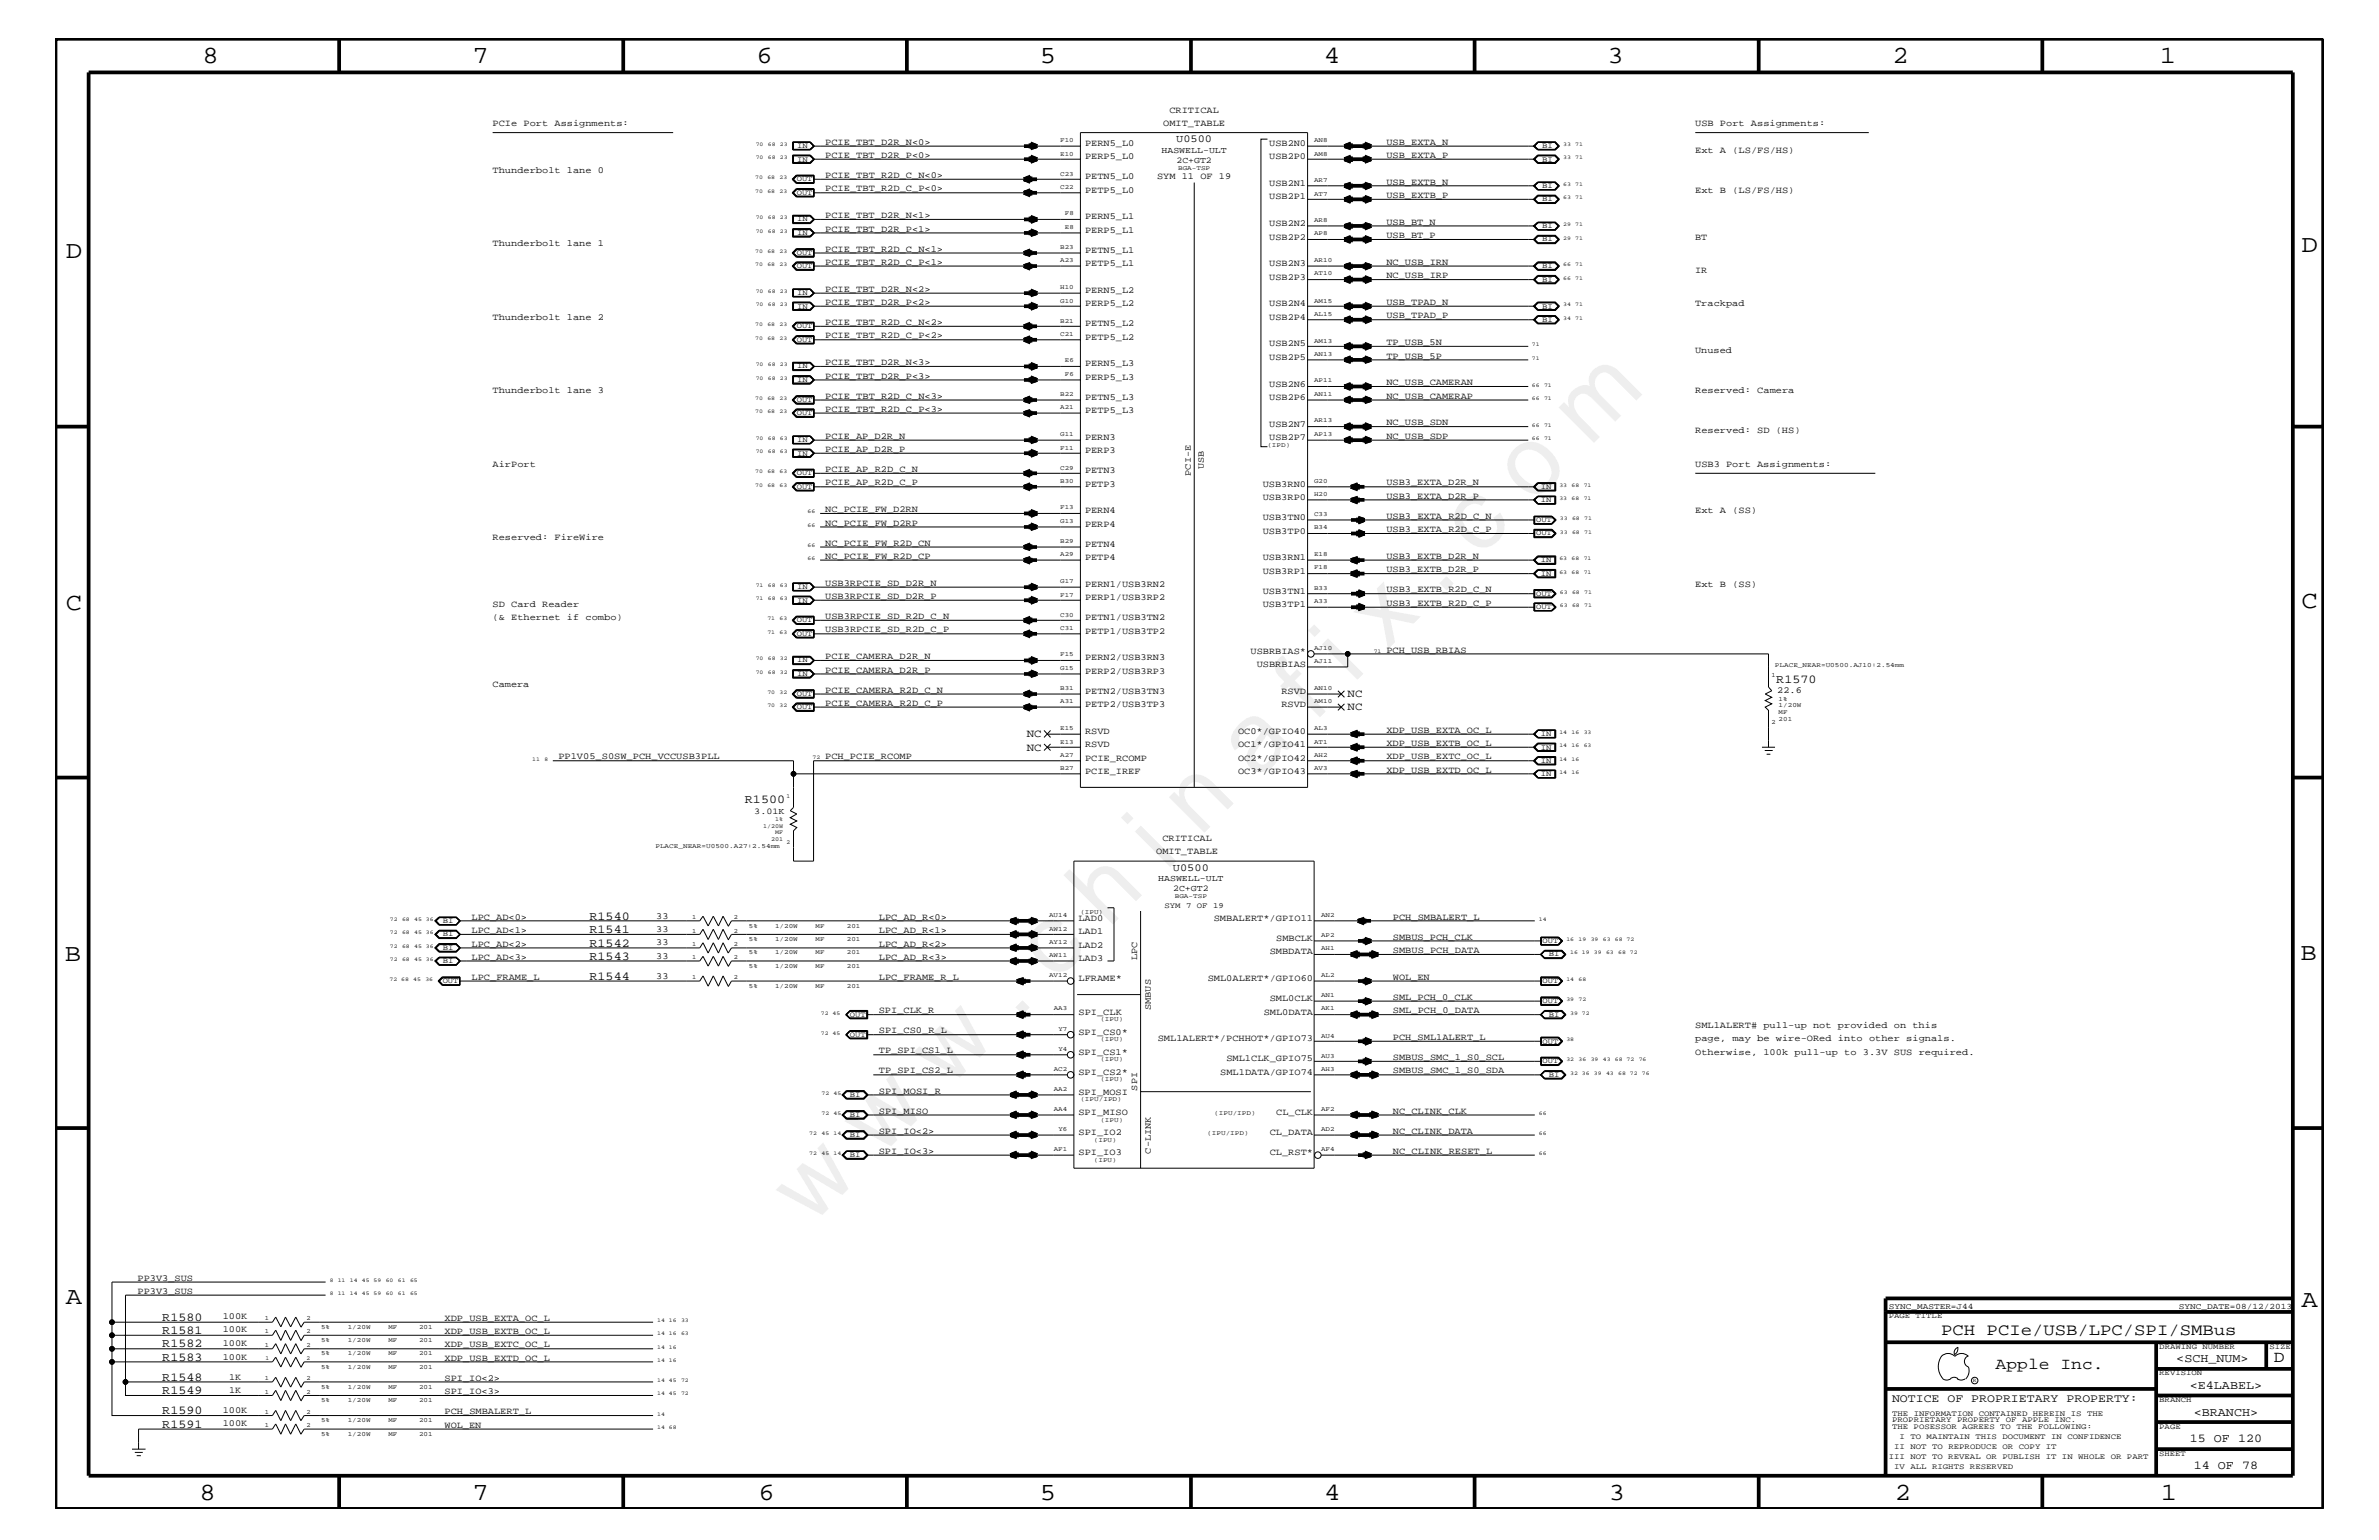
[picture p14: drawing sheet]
<svg xmlns="http://www.w3.org/2000/svg" width="432mm" height="279mm" viewBox="0 0 432 279" stroke-linecap="round" stroke-linejoin="round" font-family="sans-serif">
<defs><g id="words">
<text font-size="17.6" x="147.1" y="222.6" transform="rotate(-45 147.1 222.6)">w w w . c h i n a f i x . c o m</text>
<g font-size="4.5">
<text x="36.7" y="11.5">8</text>
<text x="85.8" y="11.5">7</text>
<text x="137.3" y="11.5">6</text>
<text x="188.7" y="11.5">5</text>
<text x="240.3" y="11.5">4</text>
<text x="291.8" y="11.5">3</text>
<text x="343.5" y="11.5">2</text>
<text x="392" y="11.5">1</text>
<text x="11.9" y="46.8">D</text>
<text x="417.7" y="45.7">D</text>
<text x="11.9" y="110.6">C</text>
<text x="417.7" y="110.4">C</text>
<text x="11.8" y="174.3">B</text>
<text x="417.6" y="174.2">B</text>
<text x="11.9" y="236.7">A</text>
<text x="417.7" y="237.1">A</text>
<text x="36.2" y="272.1">8</text>
<text x="85.8" y="272.1">7</text>
<text x="137.7" y="272.1">6</text>
<text x="188.7" y="272.1">5</text>
<text x="240.4" y="272.1">4</text>
<text x="292" y="272.1">3</text>
<text x="343.9" y="272.1">2</text>
<text x="392.2" y="272.1">1</text>
</g>
<g font-size="3">
<text x="352.3" y="242.3">PCH PCIe/USB/LPC/SPI/SMBus</text>
<text x="362.2" y="248.4">Apple Inc.</text>
<text x="412.7" y="247.1">D</text>
</g>
<g font-size="2.2">
<text x="322.4" y="124">R1570</text>
<text x="135.2" y="145.7">R1500</text>
<text x="107" y="166.9">R1540</text>
<text x="107" y="171.7">R1542</text>
<text x="107" y="169.3">R1541</text>
<text x="107" y="174.2">R1543</text>
<text x="107" y="177.7">R1544</text>
<text x="29.5" y="239.6">R1580</text>
<text x="29.5" y="242">R1581</text>
<text x="29.5" y="244.5">R1582</text>
<text x="29.5" y="250.6">R1548</text>
<text x="29.5" y="246.9">R1583</text>
<text x="395" y="247.1">&lt;SCH_NUM&gt;</text>
<text x="397.5" y="252">&lt;E4LABEL&gt;</text>
<text x="29.5" y="252.9">R1549</text>
<text x="29.5" y="256.6">R1590</text>
<text x="398.2" y="256.8">&lt;BRANCH&gt;</text>
<text x="29.5" y="259">R1591</text>
<text x="397.5" y="261.6">15 OF 120</text>
<text x="398.2" y="266.6">14 OF 78</text>
</g>
<text font-size="2.1" x="343.4" y="254.4">NOTICE OF PROPRIETARY PROPERTY:</text>
<g font-size="2">
<text x="244.6" y="126.5">NC</text>
<text x="244.6" y="128.9">NC</text>
<text x="186.4" y="133.8">NC</text>
<text x="186.4" y="136.2">NC</text>
</g>
<g font-size="1.9">
<text x="213.5" y="25.9">U0500</text>
<text x="212.9" y="158">U0500</text>
</g>
<g font-size="1.7">
<text x="89.4" y="22.9">PCIe Port Assignments:</text>
<text x="211.1" y="22.9">OMIT_TABLE</text>
<text x="212.3" y="20.4">CRITICAL</text>
<text x="307.7" y="22.9">USB Port Assignments:</text>
<text x="149.8" y="28.6">PCIE_TBT_D2R_P&lt;0&gt;</text>
<text x="149.8" y="26.3">PCIE_TBT_D2R_N&lt;0&gt;</text>
<text x="196.9" y="28.9">PERP5_L0</text>
<text x="196.9" y="26.5">PERN5_L0</text>
<text x="230.4" y="26.5">USB2N0</text>
<text x="230.4" y="28.9">USB2P0</text>
<text x="251.6" y="28.6">USB_EXTA_P</text>
<text x="251.6" y="26.3">USB_EXTA_N</text>
<text x="307.7" y="27.7">Ext A (LS/FS/HS)</text>
<text x="89.4" y="31.4">Thunderbolt lane 0</text>
<text x="149.8" y="32.3">PCIE_TBT_R2D_C_N&lt;0&gt;</text>
<text x="149.8" y="34.7">PCIE_TBT_R2D_C_P&lt;0&gt;</text>
<text x="196.9" y="35">PETP5_L0</text>
<text x="196.9" y="32.5">PETN5_L0</text>
<text x="210" y="32.5">SYM 11 OF 19</text>
<text x="230.4" y="33.7">USB2N1</text>
<text x="251.6" y="35.9">USB_EXTB_P</text>
<text x="251.6" y="33.6">USB_EXTB_N</text>
<text x="307.7" y="35">Ext B (LS/FS/HS)</text>
<text x="149.8" y="39.6">PCIE_TBT_D2R_N&lt;1&gt;</text>
<text x="196.9" y="39.8">PERN5_L1</text>
<text x="230.4" y="36.2">USB2P1</text>
<text x="230.4" y="41">USB2N2</text>
<text x="251.6" y="40.8">USB_BT_N</text>
<text x="89.4" y="44.6">Thunderbolt lane 1</text>
<text x="149.8" y="45.7">PCIE_TBT_R2D_C_N&lt;1&gt;</text>
<text x="149.8" y="42">PCIE_TBT_D2R_P&lt;1&gt;</text>
<text x="196.9" y="45.9">PETN5_L1</text>
<text x="196.9" y="42.3">PERP5_L1</text>
<text x="230.4" y="43.5">USB2P2</text>
<text x="251.6" y="43.2">USB_BT_P</text>
<text x="307.7" y="43.5">BT</text>
<text x="149.8" y="52.9">PCIE_TBT_D2R_N&lt;2&gt;</text>
<text x="149.8" y="48">PCIE_TBT_R2D_C_P&lt;1&gt;</text>
<text x="196.9" y="53.2">PERN5_L2</text>
<text x="196.9" y="48.3">PETP5_L1</text>
<text x="230.4" y="48.3">USB2N3</text>
<text x="230.4" y="50.7">USB2P3</text>
<text x="251.6" y="50.5">NC_USB_IRP</text>
<text x="251.6" y="48">NC_USB_IRN</text>
<text x="307.7" y="49.6">IR</text>
<text x="89.4" y="58">Thunderbolt lane 2</text>
<text x="149.8" y="59">PCIE_TBT_R2D_C_N&lt;2&gt;</text>
<text x="149.8" y="55.3">PCIE_TBT_D2R_P&lt;2&gt;</text>
<text x="196.9" y="59.2">PETN5_L2</text>
<text x="196.9" y="55.6">PERP5_L2</text>
<text x="230.4" y="55.6">USB2N4</text>
<text x="230.4" y="58">USB2P4</text>
<text x="251.6" y="55.3">USB_TPAD_N</text>
<text x="251.6" y="57.8">USB_TPAD_P</text>
<text x="307.7" y="55.6">Trackpad</text>
<text x="149.8" y="61.4">PCIE_TBT_R2D_C_P&lt;2&gt;</text>
<text x="196.9" y="61.7">PETP5_L2</text>
<text x="230.4" y="62.9">USB2N5</text>
<text x="230.4" y="65.3">USB2P5</text>
<text x="251.6" y="62.6">TP_USB_5N</text>
<text x="251.6" y="65.1">TP_USB_5P</text>
<text x="307.7" y="64">Unused</text>
<text x="89.4" y="71.3">Thunderbolt lane 3</text>
<text x="149.8" y="68.7">PCIE_TBT_D2R_P&lt;3&gt;</text>
<text x="149.8" y="66.2">PCIE_TBT_D2R_N&lt;3&gt;</text>
<text x="196.9" y="68.9">PERP5_L3</text>
<text x="196.9" y="66.5">PERN5_L3</text>
<text x="230.4" y="70.1">USB2N6</text>
<text x="251.6" y="69.9">NC_USB_CAMERAN</text>
<text x="307.7" y="71.3">Reserved: Camera</text>
<text x="149.8" y="74.7">PCIE_TBT_R2D_C_P&lt;3&gt;</text>
<text x="149.8" y="72.3">PCIE_TBT_R2D_C_N&lt;3&gt;</text>
<text x="196.9" y="75">PETP5_L3</text>
<text x="196.9" y="72.6">PETN5_L3</text>
<text x="230.4" y="77.4">USB2N7</text>
<text x="230.4" y="72.6">USB2P6</text>
<text x="251.6" y="77.2">NC_USB_SDN</text>
<text x="251.6" y="72.3">NC_USB_CAMERAP</text>
<text x="149.8" y="79.6">PCIE_AP_D2R_N</text>
<text x="149.8" y="82">PCIE_AP_D2R_P</text>
<text x="196.9" y="82.2">PERP3</text>
<text x="196.9" y="79.9">PERN3</text>
<text x="230.4" y="79.9">USB2P7</text>
<text x="251.6" y="79.6">NC_USB_SDP</text>
<text x="307.7" y="78.6">Reserved: SD (HS)</text>
<text x="89.4" y="84.7">AirPort</text>
<text x="149.8" y="85.6">PCIE_AP_R2D_C_N</text>
<text x="149.8" y="88.1">PCIE_AP_R2D_C_P</text>
<text x="196.9" y="88.3">PETP3</text>
<text x="196.9" y="85.9">PETN3</text>
<text x="216.2" y="86.3" transform="rotate(-90 216.2 86.3)">PCI-E</text>
<text x="218.5" y="85.2" transform="rotate(-90 218.5 85.2)">USB</text>
<text x="229.2" y="88.3">USB3RN0</text>
<text x="251.6" y="88.1">USB3_EXTA_D2R_N</text>
<text x="307.7" y="84.7">USB3 Port Assignments:</text>
<text x="149.8" y="95.4">NC_PCIE_FW_D2RP</text>
<text x="149.8" y="92.9">NC_PCIE_FW_D2RN</text>
<text x="196.9" y="95.6">PERP4</text>
<text x="196.9" y="93.2">PERN4</text>
<text x="229.2" y="94.3">USB3TN0</text>
<text x="229.2" y="90.7">USB3RP0</text>
<text x="251.6" y="90.5">USB3_EXTA_D2R_P</text>
<text x="251.6" y="94.2">USB3_EXTA_R2D_C_N</text>
<text x="307.7" y="93.2">Ext A (SS)</text>
<text x="89.4" y="98">Reserved: FireWire</text>
<text x="149.8" y="99">NC_PCIE_FW_R2D_CN</text>
<text x="149.8" y="101.4">NC_PCIE_FW_R2D_CP</text>
<text x="196.9" y="101.6">PETP4</text>
<text x="196.9" y="99.3">PETN4</text>
<text x="229.2" y="101.6">USB3RN1</text>
<text x="229.2" y="96.8">USB3TP0</text>
<text x="251.6" y="101.4">USB3_EXTB_D2R_N</text>
<text x="251.6" y="96.5">USB3_EXTA_R2D_C_P</text>
<text x="149.8" y="106.3">USB3RPCIE_SD_D2R_N</text>
<text x="196.9" y="106.5">PERN1/USB3RN2</text>
<text x="229.2" y="107.7">USB3TN1</text>
<text x="229.2" y="104.1">USB3RP1</text>
<text x="251.6" y="103.8">USB3_EXTB_D2R_P</text>
<text x="251.6" y="107.5">USB3_EXTB_R2D_C_N</text>
<text x="307.7" y="106.5">Ext B (SS)</text>
<text x="89.4" y="112.6">(&amp; Ethernet if combo)</text>
<text x="89.4" y="110.2">SD Card Reader</text>
<text x="149.8" y="108.7">USB3RPCIE_SD_D2R_P</text>
<text x="149.8" y="112.3">USB3RPCIE_SD_R2D_C_N</text>
<text x="196.9" y="112.6">PETN1/USB3TN2</text>
<text x="196.9" y="108.9">PERP1/USB3RP2</text>
<text x="229.2" y="110.2">USB3TP1</text>
<text x="251.6" y="109.9">USB3_EXTB_R2D_C_P</text>
<text x="149.8" y="119.6">PCIE_CAMERA_D2R_N</text>
<text x="149.8" y="114.8">USB3RPCIE_SD_R2D_C_P</text>
<text x="196.9" y="115">PETP1/USB3TP2</text>
<text x="196.9" y="119.8">PERN2/USB3RN3</text>
<text x="227" y="118.6">USBRBIAS*</text>
<text x="251.6" y="118.4">PCH_USB_RBIAS</text>
<text x="89.4" y="124.7">Camera</text>
<text x="149.8" y="122">PCIE_CAMERA_D2R_P</text>
<text x="149.8" y="125.7">PCIE_CAMERA_R2D_C_N</text>
<text x="196.9" y="122.3">PERP2/USB3RP3</text>
<text x="196.9" y="125.9">PETN2/USB3TN3</text>
<text x="228.1" y="121">USBRBIAS</text>
<text x="232.6" y="125.9">RSVD</text>
<text x="322.6" y="125.8">22.6</text>
<text x="149.8" y="128">PCIE_CAMERA_R2D_C_P</text>
<text x="196.9" y="128.3">PETP2/USB3TP3</text>
<text x="232.6" y="128.3">RSVD</text>
<text x="101.3" y="137.8">PP1V05_S0SW_PCH_VCCUSB3PLL</text>
<text x="149.8" y="137.8">PCH_PCIE_RCOMP</text>
<text x="196.9" y="135.6">RSVD</text>
<text x="196.9" y="133.2">RSVD</text>
<text x="224.7" y="135.6">OC1*/GPIO41</text>
<text x="224.7" y="133.2">OC0*/GPIO40</text>
<text x="251.6" y="133">XDP_USB_EXTA_OC_L</text>
<text x="251.6" y="135.3">XDP_USB_EXTB_OC_L</text>
<text x="251.6" y="137.8">XDP_USB_EXTC_OC_L</text>
<text x="196.9" y="138">PCIE_RCOMP</text>
<text x="196.9" y="140.4">PCIE_IREF</text>
<text x="224.7" y="138">OC2*/GPIO42</text>
<text x="224.7" y="140.4">OC3*/GPIO43</text>
<text x="251.6" y="140.2">XDP_USB_EXTD_OC_L</text>
<text x="209.8" y="155">OMIT_TABLE</text>
<text x="211" y="152.6">CRITICAL</text>
<text x="85.6" y="166.9">LPC_AD&lt;0&gt;</text>
<text x="119.1" y="166.7">33</text>
<text x="159.5" y="166.9">LPC_AD_R&lt;0&gt;</text>
<text x="195.7" y="167.1">LAD0</text>
<text x="220.3" y="167.1">SMBALERT*/GPIO11</text>
<text x="252.8" y="166.9">PCH_SMBALERT_L</text>
<text x="85.6" y="169.3">LPC_AD&lt;1&gt;</text>
<text x="85.6" y="171.7">LPC_AD&lt;2&gt;</text>
<text x="119.1" y="173.9">33</text>
<text x="119.1" y="171.5">33</text>
<text x="119.1" y="169">33</text>
<text x="159.5" y="171.7">LPC_AD_R&lt;2&gt;</text>
<text x="159.5" y="169.3">LPC_AD_R&lt;1&gt;</text>
<text x="195.7" y="172">LAD2</text>
<text x="195.7" y="169.5">LAD1</text>
<text x="230.5" y="173.2">SMBDATA</text>
<text x="231.6" y="170.7">SMBCLK</text>
<text x="252.8" y="172.9">SMBUS_PCH_DATA</text>
<text x="252.8" y="170.5">SMBUS_PCH_CLK</text>
<text x="85.6" y="174.2">LPC_AD&lt;3&gt;</text>
<text x="85.6" y="177.7">LPC_FRAME_L</text>
<text x="119.1" y="177.6">33</text>
<text x="159.5" y="177.7">LPC_FRAME_R_L</text>
<text x="159.5" y="174.2">LPC_AD_R&lt;3&gt;</text>
<text x="195.7" y="174.4">LAD3</text>
<text x="195.7" y="178">LFRAME*</text>
<text x="206.4" y="174.2" transform="rotate(-90 206.4 174.2)">LPC</text>
<text x="219.2" y="178">SML0ALERT*/GPIO60</text>
<text x="252.8" y="177.7">WOL_EN</text>
<text x="159.5" y="183.8">SPI_CLK_R</text>
<text x="195.7" y="184.1">SPI_CLK</text>
<text x="208.9" y="183.2" transform="rotate(-90 208.9 183.2)">SMBUS</text>
<text x="229.4" y="184.1">SML0DATA</text>
<text x="230.5" y="181.6">SML0CLK</text>
<text x="252.8" y="183.8">SML_PCH_0_DATA</text>
<text x="252.8" y="181.4">SML_PCH_0_CLK</text>
<text x="159.5" y="191.1">TP_SPI_CS1_L</text>
<text x="159.5" y="187.5">SPI_CS0_R_L</text>
<text x="195.7" y="187.7">SPI_CS0*</text>
<text x="195.7" y="191.4">SPI_CS1*</text>
<text x="210.1" y="188.9">SML1ALERT*/PCHHOT*/GPIO73</text>
<text x="252.8" y="188.7">PCH_SML1ALERT_L</text>
<text x="307.7" y="186.5">SML1ALERT# pull-up not provided on this</text>
<text x="307.7" y="191.4">Otherwise, 100k pull-up to 3.3V SUS required.</text>
<text x="307.7" y="188.9">page, may be wire-ORed into other signals.</text>
<text x="159.5" y="194.8">TP_SPI_CS2_L</text>
<text x="195.7" y="195">SPI_CS2*</text>
<text x="206.4" y="197.9" transform="rotate(-90 206.4 197.9)">SPI</text>
<text x="221.5" y="195">SML1DATA/GPIO74</text>
<text x="222.6" y="192.6">SML1CLK_GPIO75</text>
<text x="252.8" y="194.8">SMBUS_SMC_1_S0_SDA</text>
<text x="252.8" y="192.3">SMBUS_SMC_1_S0_SCL</text>
<text x="159.5" y="198.4">SPI_MOSI_R</text>
<text x="159.5" y="202">SPI_MISO</text>
<text x="195.7" y="202.3">SPI_MISO</text>
<text x="195.7" y="198.7">SPI_MOSI</text>
<text x="231.6" y="202.3">CL_CLK</text>
<text x="252.8" y="202">NC_CLINK_CLK</text>
<text x="159.5" y="209.3">SPI_IO&lt;3&gt;</text>
<text x="159.5" y="205.7">SPI_IO&lt;2&gt;</text>
<text x="195.7" y="209.6">SPI_IO3</text>
<text x="195.7" y="205.9">SPI_IO2</text>
<text x="208.9" y="209.3" transform="rotate(-90 208.9 209.3)">C-LINK</text>
<text x="230.5" y="205.9">CL_DATA</text>
<text x="230.5" y="209.6">CL_RST*</text>
<text x="252.8" y="209.3">NC_CLINK_RESET_L</text>
<text x="252.8" y="205.7">NC_CLINK_DATA</text>
<text x="25" y="232.4">PP3V3_SUS</text>
<text x="25" y="234.7">PP3V3_SUS</text>
<text x="40.4" y="239.4">100K</text>
<text x="80.7" y="239.6">XDP_USB_EXTA_OC_L</text>
<text x="40.4" y="241.8">100K</text>
<text x="40.4" y="244.2">100K</text>
<text x="80.7" y="244.5">XDP_USB_EXTC_OC_L</text>
<text x="80.7" y="242">XDP_USB_EXTB_OC_L</text>
<text x="40.4" y="246.7">100K</text>
<text x="41.6" y="250.3">1K</text>
<text x="80.7" y="246.9">XDP_USB_EXTD_OC_L</text>
<text x="80.7" y="250.6">SPI_IO&lt;2&gt;</text>
<text x="40.4" y="256.3">100K</text>
<text x="41.6" y="252.7">1K</text>
<text x="80.7" y="256.6">PCH_SMBALERT_L</text>
<text x="80.7" y="252.9">SPI_IO&lt;3&gt;</text>
<text x="40.4" y="258.8">100K</text>
<text x="80.7" y="259">WOL_EN</text>
</g>
<g font-size="1.6">
<text x="210.8" y="27.7">HASWELL-ULT</text>
<text x="213.5" y="29.5">2C+GT2</text>
<text x="136.9" y="147.6">3.01K</text>
<text x="210.2" y="159.9">HASWELL-ULT</text>
<text x="212.9" y="161.7">2C+GT2</text>
</g>
<g font-size="1.5">
<text x="342.8" y="237.4">SYNC_MASTER=J44</text>
<text x="395.5" y="237.4">SYNC_DATE=08/12/2013</text>
</g>
<g font-size="1.4">
<text x="144.7" y="26.9">IN</text>
<text x="144.7" y="29.3">IN</text>
<text x="279.9" y="29.3">BI</text>
<text x="279.9" y="26.9">BI</text>
<text x="144.6" y="32.9">OUT</text>
<text x="144.6" y="35.3">OUT</text>
<text x="279.9" y="34.1">BI</text>
<text x="144.7" y="40.2">IN</text>
<text x="279.9" y="41.4">BI</text>
<text x="279.9" y="36.5">BI</text>
<text x="144.6" y="46.3">OUT</text>
<text x="144.7" y="42.6">IN</text>
<text x="279.9" y="43.8">BI</text>
<text x="144.6" y="48.7">OUT</text>
<text x="144.7" y="53.5">IN</text>
<text x="279.9" y="51.1">BI</text>
<text x="279.9" y="48.7">BI</text>
<text x="144.6" y="59.5">OUT</text>
<text x="144.7" y="56">IN</text>
<text x="279.9" y="58.4">BI</text>
<text x="279.9" y="56">BI</text>
<text x="144.6" y="62">OUT</text>
<text x="144.7" y="66.8">IN</text>
<text x="144.7" y="69.3">IN</text>
<text x="144.6" y="72.9">OUT</text>
<text x="144.6" y="75.4">OUT</text>
<text x="144.7" y="82.7">IN</text>
<text x="144.7" y="80.2">IN</text>
<text x="144.6" y="88.7">OUT</text>
<text x="144.6" y="86.2">OUT</text>
<text x="279.7" y="88.7">IN</text>
<text x="278.8" y="94.8">OUT</text>
<text x="279.7" y="91.1">IN</text>
<text x="278.8" y="97.1">OUT</text>
<text x="144.7" y="106.9">IN</text>
<text x="279.7" y="104.4">IN</text>
<text x="279.7" y="102.1">IN</text>
<text x="144.6" y="112.9">OUT</text>
<text x="144.7" y="109.3">IN</text>
<text x="278.8" y="110.5">OUT</text>
<text x="278.8" y="108.1">OUT</text>
<text x="144.6" y="115.3">OUT</text>
<text x="144.7" y="122.6">IN</text>
<text x="144.7" y="120.2">IN</text>
<text x="144.6" y="128.7">OUT</text>
<text x="144.6" y="126.3">OUT</text>
<text x="279.7" y="133.5">IN</text>
<text x="279.7" y="136">IN</text>
<text x="279.7" y="138.4">IN</text>
<text x="279.7" y="140.8">IN</text>
<text x="80.3" y="167.5">BI</text>
<text x="211.4" y="164.7">SYM 7 OF 19</text>
<text x="80.3" y="172.3">BI</text>
<text x="80.3" y="169.9">BI</text>
<text x="280" y="171.1">OUT</text>
<text x="281.1" y="173.5">BI</text>
<text x="80.3" y="178.4">OUT</text>
<text x="80.3" y="174.8">BI</text>
<text x="280" y="178.4">OUT</text>
<text x="154.3" y="184.4">OUT</text>
<text x="280" y="182.1">OUT</text>
<text x="281.1" y="184.4">BI</text>
<text x="154.3" y="188.1">OUT</text>
<text x="280" y="189.3">OUT</text>
<text x="280" y="192.9">OUT</text>
<text x="281.1" y="195.4">BI</text>
<text x="154.3" y="199">BI</text>
<text x="154.3" y="202.6">BI</text>
<text x="154.3" y="206.3">BI</text>
<text x="154.3" y="209.9">BI</text>
<text x="342.8" y="239.2">PAGE TITLE</text>
<text x="391.9" y="244.7">DRAWING NUMBER</text>
<text x="411.9" y="244.7">SIZE</text>
<text x="391.9" y="249.5">REVISION</text>
<text x="343.4" y="256.8">THE INFORMATION CONTAINED HEREIN IS THE</text>
<text x="391.9" y="254.4">BRANCH</text>
<text x="343.4" y="258">PROPRIETARY PROPERTY OF APPLE INC.</text>
<text x="343.4" y="259.3">THE POSESSOR AGREES TO THE FOLLOWING:</text>
<text x="343.8" y="262.9">II NOT TO REPRODUCE OR COPY IT</text>
<text x="344.8" y="261.1">I TO MAINTAIN THIS DOCUMENT IN CONFIDENCE</text>
<text x="391.9" y="259.3">PAGE</text>
<text x="342.8" y="264.7">III NOT TO REVEAL OR PUBLISH IT IN WHOLE OR PART</text>
<text x="343.8" y="266.6">IV ALL RIGHTS RESERVED</text>
<text x="391.9" y="264.1">SHEET</text>
</g>
<g font-size="1.2">
<text x="192.4" y="25.8">F10</text>
<text x="192.4" y="28.2">E10</text>
<text x="238.5" y="28.2">AM8</text>
<text x="238.5" y="25.8">AN8</text>
<text x="192.4" y="31.9">C23</text>
<text x="192.4" y="34.2">C22</text>
<text x="213.8" y="30.8">BGA-TSP</text>
<text x="238.5" y="35.5">AT7</text>
<text x="238.5" y="33">AR7</text>
<text x="193.3" y="39.1">F8</text>
<text x="193.3" y="41.5">E8</text>
<text x="238.5" y="40.3">AR8</text>
<text x="192.4" y="45.2">B23</text>
<text x="192.4" y="47.6">A23</text>
<text x="238.5" y="42.7">AP8</text>
<text x="238.5" y="47.6">AR10</text>
<text x="192.4" y="52.4">H10</text>
<text x="238.5" y="50">AT10</text>
<text x="192.4" y="54.9">G10</text>
<text x="192.4" y="58.5">B21</text>
<text x="238.5" y="54.9">AM15</text>
<text x="238.5" y="57.3">AL15</text>
<text x="192.4" y="60.9">C21</text>
<text x="193.3" y="65.7">E6</text>
<text x="238.5" y="62.2">AM13</text>
<text x="238.5" y="64.5">AN13</text>
<text x="192.4" y="71.8">B22</text>
<text x="193.3" y="68.2">F6</text>
<text x="238.5" y="69.4">AP11</text>
<text x="238.5" y="71.8">AN11</text>
<text x="192.4" y="74.3">A21</text>
<text x="238.5" y="76.7">AR13</text>
<text x="192.4" y="79.1">G11</text>
<text x="192.4" y="81.6">F11</text>
<text x="230" y="81.1">(IPD)</text>
<text x="238.5" y="79.1">AP13</text>
<text x="192.4" y="85.2">C29</text>
<text x="192.4" y="87.6">B30</text>
<text x="238.5" y="87.6">G20</text>
<text x="192.4" y="92.4">F13</text>
<text x="192.4" y="94.9">G13</text>
<text x="238.5" y="90">H20</text>
<text x="238.5" y="93.7">C33</text>
<text x="192.4" y="98.5">B29</text>
<text x="192.4" y="101">A29</text>
<text x="238.5" y="101">E18</text>
<text x="238.5" y="96">B34</text>
<text x="192.4" y="105.8">G17</text>
<text x="238.5" y="103.3">F18</text>
<text x="238.5" y="107">B33</text>
<text x="192.4" y="108.2">F17</text>
<text x="192.4" y="111.9">C30</text>
<text x="238.5" y="109.4">A33</text>
<text x="192.4" y="119.1">F15</text>
<text x="192.4" y="114.2">C31</text>
<text x="238.5" y="117.9">AJ10</text>
<text x="192.4" y="121.5">G15</text>
<text x="192.4" y="125.2">B31</text>
<text x="238.5" y="125.2">AN10</text>
<text x="238.5" y="120.3">AJ11</text>
<text x="321.6" y="122.9">1</text>
<text x="322.2" y="121">PLACE_NEAR=U0500.AJ10:2.54mm</text>
<text x="192.4" y="127.6">A31</text>
<text x="238.5" y="127.6">AM10</text>
<text x="321.6" y="131.3">2</text>
<text x="322.8" y="127.1">1%</text>
<text x="322.8" y="129.6">MF</text>
<text x="322.8" y="128.3">1/20W</text>
<text x="322.8" y="130.8">201</text>
<text x="192.4" y="137.3">A27</text>
<text x="192.4" y="134.9">E13</text>
<text x="192.4" y="132.4">E15</text>
<text x="238.5" y="132.4">AL3</text>
<text x="238.5" y="134.9">AT1</text>
<text x="238.5" y="137.3">AH2</text>
<text x="192.4" y="139.7">B27</text>
<text x="238.5" y="139.7">AV3</text>
<text x="119" y="153.8">PLACE_NEAR=U0500.A27:2.54mm</text>
<text x="125.6" y="166.7">1</text>
<text x="133.2" y="166.7">2</text>
<text x="190.4" y="166.4">AU14</text>
<text x="196.1" y="165.9">(IPU)</text>
<text x="213.2" y="162.8">BGA-TSP</text>
<text x="239.8" y="166.4">AN2</text>
<text x="125.6" y="171.6">1</text>
<text x="125.6" y="169.2">1</text>
<text x="133.2" y="171.6">2</text>
<text x="133.2" y="169.2">2</text>
<text x="135.9" y="173.2">5%</text>
<text x="135.9" y="168.3">5%</text>
<text x="135.9" y="170.7">5%</text>
<text x="140.7" y="173.2">1/20W</text>
<text x="140.7" y="168.3">1/20W</text>
<text x="140.7" y="170.7">1/20W</text>
<text x="148" y="173.2">MF</text>
<text x="148" y="168.3">MF</text>
<text x="148" y="170.7">MF</text>
<text x="153.7" y="173.2">201</text>
<text x="153.7" y="168.3">201</text>
<text x="153.7" y="170.7">201</text>
<text x="190.4" y="168.9">AW12</text>
<text x="190.4" y="171.2">AY12</text>
<text x="190.4" y="173.7">AW11</text>
<text x="239.8" y="170">AP2</text>
<text x="239.8" y="172.4">AH1</text>
<text x="125.6" y="174">1</text>
<text x="125.6" y="177.7">1</text>
<text x="133.2" y="174">2</text>
<text x="133.2" y="177.7">2</text>
<text x="135.9" y="175.6">5%</text>
<text x="135.9" y="179.3">5%</text>
<text x="140.7" y="175.6">1/20W</text>
<text x="140.7" y="179.3">1/20W</text>
<text x="148" y="175.6">MF</text>
<text x="148" y="179.3">MF</text>
<text x="153.7" y="175.6">201</text>
<text x="153.7" y="179.3">201</text>
<text x="190.4" y="177.3">AV12</text>
<text x="239.8" y="177.3">AL2</text>
<text x="191.3" y="183.3">AA3</text>
<text x="199.7" y="185.3">(IPU)</text>
<text x="239.8" y="181">AN1</text>
<text x="239.8" y="183.3">AK1</text>
<text x="192.1" y="187">Y7</text>
<text x="192.1" y="190.6">Y4</text>
<text x="199.7" y="188.9">(IPU)</text>
<text x="239.8" y="188.2">AU4</text>
<text x="239.8" y="191.9">AU3</text>
<text x="191.3" y="194.3">AC2</text>
<text x="191.3" y="197.9">AA2</text>
<text x="199.7" y="196.2">(IPU)</text>
<text x="199.7" y="192.6">(IPU)</text>
<text x="239.8" y="194.3">AH3</text>
<text x="191.3" y="201.5">AA4</text>
<text x="196.1" y="199.8">(IPU/IPD)</text>
<text x="199.7" y="203.5">(IPU)</text>
<text x="220.4" y="202.3">(IPU/IPD)</text>
<text x="239.8" y="201.5">AF2</text>
<text x="191.3" y="208.8">AF1</text>
<text x="192.1" y="205.2">Y6</text>
<text x="198.5" y="207.1">(IPU)</text>
<text x="219.1" y="205.9">(IPU/IPD)</text>
<text x="239.8" y="205.2">AD2</text>
<text x="239.8" y="208.8">AF4</text>
<text x="198.5" y="210.8">(IPU)</text>
<text x="48.1" y="239.5">1</text>
<text x="55.6" y="239.5">2</text>
<text x="48.1" y="241.9">1</text>
<text x="48.1" y="244.4">1</text>
<text x="55.6" y="241.9">2</text>
<text x="55.6" y="244.4">2</text>
<text x="58.3" y="241.1">5%</text>
<text x="58.3" y="243.5">5%</text>
<text x="58.3" y="245.9">5%</text>
<text x="63.1" y="241.1">1/20W</text>
<text x="63.1" y="243.5">1/20W</text>
<text x="63.1" y="245.9">1/20W</text>
<text x="70.5" y="241.1">MF</text>
<text x="70.5" y="243.5">MF</text>
<text x="70.5" y="245.9">MF</text>
<text x="76.1" y="241.1">201</text>
<text x="76.1" y="243.5">201</text>
<text x="76.1" y="245.9">201</text>
<text x="48.1" y="250.4">1</text>
<text x="55.6" y="250.4">2</text>
<text x="58.3" y="252">5%</text>
<text x="58.3" y="248.4">5%</text>
<text x="63.1" y="252">1/20W</text>
<text x="63.1" y="248.4">1/20W</text>
<text x="70.5" y="252">MF</text>
<text x="70.5" y="248.4">MF</text>
<text x="76.1" y="252">201</text>
<text x="76.1" y="248.4">201</text>
<text x="48.1" y="252.8">1</text>
<text x="48.1" y="256.5">1</text>
<text x="55.6" y="252.8">2</text>
<text x="55.6" y="256.5">2</text>
<text x="58.3" y="254.4">5%</text>
<text x="63.1" y="254.4">1/20W</text>
<text x="70.5" y="254.4">MF</text>
<text x="76.1" y="254.4">201</text>
<text x="48.1" y="258.9">1</text>
<text x="55.6" y="258.9">2</text>
<text x="58.3" y="258">5%</text>
<text x="58.3" y="260.5">5%</text>
<text x="63.1" y="260.5">1/20W</text>
<text x="63.1" y="258">1/20W</text>
<text x="70.5" y="260.5">MF</text>
<text x="70.5" y="258">MF</text>
<text x="76.1" y="260.5">201</text>
<text x="76.1" y="258">201</text>
</g>
<g font-size="1.1">
<text x="140.7" y="149">1%</text>
<text x="142.7" y="144.7">1</text>
<text x="138.5" y="150.1">1/20W</text>
<text x="140" y="152.6">201</text>
<text x="140.7" y="151.3">MF</text>
<text x="142.7" y="153.2">2</text>
<text x="48.2" y="246.7">1</text>
<text x="55.6" y="246.7">2</text>
</g>
<g font-size="1">
<text x="137.2" y="28.9">70</text>
<text x="137.2" y="26.5">70</text>
<text x="139.4" y="28.9">68</text>
<text x="139.4" y="26.5">68</text>
<text x="141.6" y="28.9">23</text>
<text x="141.6" y="26.5">23</text>
<text x="283.7" y="28.9">33</text>
<text x="283.7" y="26.5">33</text>
<text x="285.9" y="28.9">71</text>
<text x="285.9" y="26.5">71</text>
<text x="137.1" y="32.5">70</text>
<text x="137.1" y="35">70</text>
<text x="139.3" y="32.5">68</text>
<text x="139.3" y="35">68</text>
<text x="141.5" y="32.5">23</text>
<text x="141.5" y="35">23</text>
<text x="283.7" y="33.7">63</text>
<text x="285.9" y="33.7">71</text>
<text x="137.2" y="39.8">70</text>
<text x="139.4" y="39.8">68</text>
<text x="141.6" y="39.8">23</text>
<text x="283.7" y="41">29</text>
<text x="283.7" y="36.2">63</text>
<text x="285.9" y="41">71</text>
<text x="285.9" y="36.2">71</text>
<text x="137.1" y="45.9">70</text>
<text x="137.2" y="42.3">70</text>
<text x="139.3" y="45.9">68</text>
<text x="139.4" y="42.3">68</text>
<text x="141.5" y="45.9">23</text>
<text x="141.6" y="42.3">23</text>
<text x="283.7" y="43.5">29</text>
<text x="285.9" y="43.5">71</text>
<text x="137.1" y="48.3">70</text>
<text x="137.2" y="53.2">70</text>
<text x="139.3" y="48.3">68</text>
<text x="139.4" y="53.2">68</text>
<text x="141.5" y="48.3">23</text>
<text x="141.6" y="53.2">23</text>
<text x="283.7" y="50.7">66</text>
<text x="283.7" y="48.3">66</text>
<text x="285.9" y="50.7">71</text>
<text x="285.9" y="48.3">71</text>
<text x="137.1" y="59.2">70</text>
<text x="137.2" y="55.6">70</text>
<text x="139.3" y="59.2">68</text>
<text x="139.4" y="55.6">68</text>
<text x="141.5" y="59.2">23</text>
<text x="141.6" y="55.6">23</text>
<text x="283.7" y="58">34</text>
<text x="283.7" y="55.6">34</text>
<text x="285.9" y="58">71</text>
<text x="285.9" y="55.6">71</text>
<text x="137.1" y="61.7">70</text>
<text x="139.3" y="61.7">68</text>
<text x="141.5" y="61.7">23</text>
<text x="278" y="62.9">71</text>
<text x="278" y="65.3">71</text>
<text x="137.2" y="66.5">70</text>
<text x="137.2" y="68.9">70</text>
<text x="139.4" y="66.5">68</text>
<text x="139.4" y="68.9">68</text>
<text x="141.6" y="66.5">23</text>
<text x="141.6" y="68.9">23</text>
<text x="278" y="70.1">66</text>
<text x="280.2" y="70.1">71</text>
<text x="137.1" y="72.6">70</text>
<text x="137.1" y="75">70</text>
<text x="139.3" y="72.6">68</text>
<text x="139.3" y="75">68</text>
<text x="141.5" y="72.6">23</text>
<text x="141.5" y="75">23</text>
<text x="278" y="72.6">66</text>
<text x="278" y="77.4">66</text>
<text x="280.2" y="72.6">71</text>
<text x="280.2" y="77.4">71</text>
<text x="137.2" y="82.2">70</text>
<text x="137.2" y="79.9">70</text>
<text x="139.4" y="82.2">68</text>
<text x="139.4" y="79.9">68</text>
<text x="141.6" y="79.9">63</text>
<text x="141.6" y="82.2">63</text>
<text x="278" y="79.9">66</text>
<text x="280.2" y="79.9">71</text>
<text x="137.1" y="88.3">70</text>
<text x="137.1" y="85.9">70</text>
<text x="139.3" y="88.3">68</text>
<text x="139.3" y="85.9">68</text>
<text x="141.5" y="88.3">63</text>
<text x="141.5" y="85.9">63</text>
<text x="283" y="88.3">33</text>
<text x="285.2" y="88.3">68</text>
<text x="287.4" y="88.3">71</text>
<text x="146.6" y="95.6">66</text>
<text x="146.6" y="93.2">66</text>
<text x="283" y="90.7">33</text>
<text x="283.1" y="94.3">33</text>
<text x="285.2" y="90.7">68</text>
<text x="285.3" y="94.3">68</text>
<text x="287.4" y="90.7">71</text>
<text x="287.5" y="94.3">71</text>
<text x="146.6" y="99.3">66</text>
<text x="146.6" y="101.6">66</text>
<text x="283" y="101.6">63</text>
<text x="283.1" y="96.8">33</text>
<text x="285.2" y="101.6">68</text>
<text x="285.3" y="96.8">68</text>
<text x="287.4" y="101.6">71</text>
<text x="287.5" y="96.8">71</text>
<text x="137.2" y="106.5">71</text>
<text x="139.4" y="106.5">68</text>
<text x="141.6" y="106.5">63</text>
<text x="283" y="104.1">63</text>
<text x="283.1" y="107.7">63</text>
<text x="285.2" y="104.1">68</text>
<text x="285.3" y="107.7">68</text>
<text x="287.4" y="104.1">71</text>
<text x="287.5" y="107.7">71</text>
<text x="137.2" y="108.9">71</text>
<text x="139.3" y="112.5">71</text>
<text x="139.4" y="108.9">68</text>
<text x="141.5" y="112.5">63</text>
<text x="141.6" y="108.9">63</text>
<text x="283.1" y="110.2">63</text>
<text x="285.3" y="110.2">68</text>
<text x="287.5" y="110.2">71</text>
<text x="137.2" y="119.8">70</text>
<text x="139.3" y="115">71</text>
<text x="139.4" y="119.8">68</text>
<text x="141.5" y="115">63</text>
<text x="141.6" y="119.8">32</text>
<text x="249.3" y="118.4">71</text>
<text x="137.2" y="122.3">70</text>
<text x="139.3" y="125.9">70</text>
<text x="139.4" y="122.3">68</text>
<text x="141.5" y="125.9">32</text>
<text x="141.6" y="122.3">32</text>
<text x="139.3" y="128.3">70</text>
<text x="141.5" y="128.3">32</text>
<text x="147.5" y="137.8">72</text>
<text x="283" y="133.2">14</text>
<text x="283" y="135.6">14</text>
<text x="285.2" y="133.2">16</text>
<text x="285.2" y="135.6">16</text>
<text x="287.4" y="133.2">33</text>
<text x="287.4" y="135.6">63</text>
<text x="96.6" y="138">11</text>
<text x="98.8" y="138">8</text>
<text x="283" y="138">14</text>
<text x="283" y="140.4">14</text>
<text x="285.2" y="138">16</text>
<text x="285.2" y="140.4">16</text>
<text x="70.8" y="167.1">72</text>
<text x="73" y="167.1">68</text>
<text x="75.2" y="167.1">45 36</text>
<text x="279.3" y="167.1">14</text>
<text x="70.8" y="172">72</text>
<text x="70.8" y="169.5">72</text>
<text x="73" y="172">68</text>
<text x="73" y="169.5">68</text>
<text x="75.2" y="172">45 36</text>
<text x="75.2" y="169.5">45 36</text>
<text x="284.3" y="170.7">16</text>
<text x="285" y="173.2">16 19</text>
<text x="286.5" y="170.7">19</text>
<text x="288.7" y="170.7">39</text>
<text x="289.3" y="173.2">39</text>
<text x="290.9" y="170.7">63</text>
<text x="291.5" y="173.2">63</text>
<text x="293.1" y="170.7">68 72</text>
<text x="293.7" y="173.2">68 72</text>
<text x="70.7" y="178">72 68</text>
<text x="70.8" y="174.4">72</text>
<text x="73" y="174.4">68</text>
<text x="75" y="178">45</text>
<text x="75.2" y="174.4">45 36</text>
<text x="77.2" y="178">36</text>
<text x="284.3" y="178">14</text>
<text x="286.5" y="178">68</text>
<text x="149" y="184.1">72 45</text>
<text x="284.3" y="181.6">39</text>
<text x="285" y="184.1">39 72</text>
<text x="286.5" y="181.6">72</text>
<text x="149" y="187.7">72 45</text>
<text x="284.3" y="188.9">38</text>
<text x="284.3" y="192.6">32</text>
<text x="285" y="195">32 36</text>
<text x="286.5" y="192.6">36</text>
<text x="288.7" y="192.6">39</text>
<text x="289.3" y="195">39</text>
<text x="290.9" y="192.6">43</text>
<text x="291.5" y="195">43</text>
<text x="293.1" y="192.6">68 72</text>
<text x="293.7" y="195">68 72</text>
<text x="297.4" y="192.6">76</text>
<text x="298" y="195">76</text>
<text x="149.1" y="198.7">72</text>
<text x="149.1" y="202.3">72</text>
<text x="151.3" y="198.7">45</text>
<text x="151.3" y="202.3">45</text>
<text x="279.3" y="202.3">66</text>
<text x="146.9" y="205.9">72</text>
<text x="146.9" y="209.6">72</text>
<text x="149.1" y="205.9">45</text>
<text x="149.1" y="209.6">45</text>
<text x="151.3" y="205.9">14</text>
<text x="151.3" y="209.6">14</text>
<text x="279.3" y="205.9">66</text>
<text x="279.3" y="209.6">66</text>
<text x="59.9" y="232.6">8</text>
<text x="61.3" y="232.6">11</text>
<text x="63.5" y="232.6">14</text>
<text x="65.7" y="232.6">45 59</text>
<text x="70" y="232.6">60</text>
<text x="72.2" y="232.6">61</text>
<text x="74.4" y="232.6">65</text>
<text x="59.9" y="235">8</text>
<text x="61.3" y="235">11</text>
<text x="63.5" y="235">14</text>
<text x="65.7" y="235">45 59</text>
<text x="70" y="235">60</text>
<text x="72.2" y="235">61</text>
<text x="74.4" y="235">65</text>
<text x="119.3" y="239.9">14 16</text>
<text x="123.6" y="239.9">33</text>
<text x="119.3" y="244.7">14 16</text>
<text x="119.3" y="242.3">14 16</text>
<text x="123.6" y="242.3">63</text>
<text x="119.3" y="247.1">14 16</text>
<text x="119.3" y="250.7">14 45</text>
<text x="123.6" y="250.7">72</text>
<text x="358.1" y="250.7">R</text>
<text x="119.3" y="253.2">14 45</text>
<text x="119.3" y="256.8">14</text>
<text x="123.6" y="253.2">72</text>
<text x="119.3" y="259.3">14 68</text>
</g>
</g></defs>
<g fill="none" stroke="#000" stroke-width=".18">
<path d="M89.4 24.1h32.8M143.8 32.5l.7-.7h3.3v1.5h-3.3zM143.8 35l.7-.8h3.3v1.5h-3.3zM143.9 28.1h3.2l.7 .8-.7 .7h-3.2zM143.9 39h3.2l.7 .8-.7 .8h-3.2zM143.9 25.8h3.2l.6 .7M143.9 25.8v1.4M144 25.8v1.3M144 28.3h3l.7 .6-.7 .6h-3zM144 39.2h3l.7 .6-.7 .6h-3zM144.6 31.8l-.7 .7 .7 .7M144.6 34.3l-.7 .7 .7 .7"/>
<path d="M147 25.8l.7 .7M147.1 25.8h-3.2v1.4h3.2M147.1 28.2h-3.2v1.4M147.1 39.1h-3.2v1.4h3.2M147.1 25.8l.7 .7-.7 .7M147.1 28.2l.7 .7-.7 .7M147.1 39.1l.7 .7-.7 .7M147.1 28.2l.6 .7M147.1 39.1l.6 .7M147.7 26.5l-.6 .6h-3.2M147.7 28.9l-.6 .7h-3.2M147.7 39.8l-.6 .7"/>
<path d="M147.7 26.5l-.7 .6M147.7 31.9h-3.1l-.6 .6 .6 .6h3.1M147.7 34.4h-3.1l-.6 .6 .6 .6h3.1M147.7 28.9h48.4M147.7 26.5h48.4M147.7 32.5h48.4M147.7 35h48.4M147.7 39.8h48.4M147.7 31.8v1.4M147.7 34.3v1.4M147.8 31.8h-3.3l-.6 .7 .6 .7h3.3M147.8 34.3h-3.3l-.6 .7 .6 .7h3.3"/>
<path d="M196.1 24.1h41.2v118.8h-41.2zM216.8 33.1v109.8M230.1 25.2h-1.2v55.8h1.2M237.3 36.2h41.3M237.3 33.7h41.3M237.3 28.9h41.3M237.3 26.5h41.3M278.3 36.2l.8-.8h3.2l.8 .8-.8 .7h-3.2zM278.3 33.7l.8-.7h3.2l.8 .7-.8 .8h-3.2zM278.3 28.9l.8-.8h3.2l.8 .8-.8 .7h-3.2zM278.3 26.5l.8-.7h3.2l.8 .7-.8 .7h-3.2zM278.4 33.7l.8-.7h3.1l.7 .7-.7 .8h-3.1z"/>
<path d="M278.4 28.9l.8-.7h3.1l.7 .7-.7 .7h-3.1zM278.4 26.5l.8-.7h3.1l.7 .7-.7 .7h-3.1zM278.5 28.9l.7-.7h3l.7 .7-.7 .7h-3zM278.6 36.2l.6-.6h3l.6 .6-.6 .6h-3zM278.6 28.9l.6-.6h3l.6 .6-.6 .6h-3zM279.2 35.5l-.8 .7 .8 .6M279.2 35.5l-.7 .7 .7 .6M279.2 33.1l-.7 .6 .7 .7M279.2 33.1l-.6 .6 .6 .7M279.2 25.8l-.7 .7 .7 .6M279.2 25.8l-.6 .7 .6 .6M279.2 35.5h3l.7 .7-.7 .6h-3"/>
<path d="M279.2 33.1h3l.7 .6-.7 .7h-3M279.2 25.8h3l.7 .7-.7 .6h-3M279.2 33.1h3l.6 .6-.6 .7h-3M279.2 25.8h3l.6 .7-.6 .6h-3M279.2 35.5h3.1l.7 .7-.7 .6h-3.1M307.7 24.1h31.5M143.8 45.9l.7-.8h3.3v1.6h-3.3zM143.8 59.2l.7-.8h3.3v1.6M143.9 41.5h3.2l.7 .8-.7 .7h-3.2zM143.9 54.8h3.2l.7 .8-.7 .7h-3.2zM143.9 52.5h3.2l.6 .7M143.9 41.6h3.2l.6 .7"/>
<path d="M143.9 45.9l.7-.7h3.1v1.3h-3.1zM143.9 48.3l.7-.6h3.1v1.3h-3.1zM143.9 52.4v1.5M144 52.5v1.3M144 55h3l.7 .6-.7 .5h-3zM144.5 47.5h3.3v1.5h-3.3l-.7-.7zM144.5 45.1l-.6 .8 .6 .7h3.3M144.6 47.7l-.6 .6 .6 .6h3.1M144.6 58.5l-.7 .7M147 52.5l.7 .7M147.1 52.4h-3.2v1.5h3.2M147.1 54.9h-3.2v1.4"/>
<path d="M147.1 52.4l.7 .8-.7 .7M147.1 41.5l.7 .8-.7 .6h-3.2v-1.4M147.1 54.9l.7 .7-.7 .7M147.1 54.9l.6 .7M147.7 53.2l-.6 .6h-3.2M147.7 55.6l-.6 .6h-3.2M147.7 42.3l-.6 .6h-3.2M147.7 53.2l-.7 .6M147.7 42.3l-.7 .6M147.7 45.3h-3.1l-.6 .6 .6 .6M147.7 58.6h-3.1l-.6 .6 .6 .6M147.7 45.9h48.4"/>
<path d="M147.7 48.3h48.4M147.7 53.2h48.4M147.7 55.6h48.4M147.7 42.3h48.4M147.7 58.5v1.4M147.7 42.3l-.7-.6h-3v1.2M147.8 47.6h-3.3l-.6 .7 .6 .7M147.8 58.5h-3.3l-.6 .7M148.9 59.2h43.6M237.3 48.3h41.3M237.3 55.6h41.3M237.3 58h41.3"/>
<path d="M237.3 50.7h41.3M237.3 43.4h41.3M237.3 41h41.3M278.3 58l.8-.8h3.2l.8 .8-.8 .8h-3.2zM278.3 55.6l.8-.8h3.2l.8 .8-.8 .7h-3.2zM278.3 48.3l.8-.8h3.2l.8 .8-.8 .7h-3.2zM278.3 41l.8-.7h3.2l.8 .7-.8 .8h-3.2zM278.4 55.6l.8-.7h3.1l.7 .7-.7 .7h-3.1zM278.4 48.3l.8-.7h3.1l.7 .7-.7 .7h-3.1zM278.4 41l.8-.7h3.1l.7 .7-.7 .8h-3.1zM278.5 55.6l.7-.7h3l.7 .7-.7 .6h-3zM278.5 48.3l.7-.6h3l.7 .6-.7 .7h-3z"/>
<path d="M278.6 58l.6-.6h3l.6 .6-.6 .6h-3zM278.6 55.6l.6-.6h3l.6 .6-.6 .5h-3zM278.6 48.3l.6-.6h3l.6 .6-.6 .6h-3zM279.1 50h3.2l.8 .7-.8 .8h-3.2l-.8-.8zM279.2 57.3l-.8 .7 .8 .7M279.2 57.3l-.7 .7 .7 .7M279.2 50.1l-.8 .6 .8 .7M279.2 50.1l-.7 .6 .7 .7M279.2 42.8l-.8 .6 .8 .7M279.2 42.8l-.7 .6 .7 .7M279.2 40.4l-.7 .6 .7 .7M279.2 40.4l-.6 .6 .6 .7"/>
<path d="M279.2 57.3h3l.7 .7-.7 .7h-3M279.2 50.1h3l.7 .6-.7 .7h-3M279.2 42.8h3l.7 .6M279.2 40.4h3l.7 .6-.7 .7h-3M279.2 50.1h3l.6 .6-.6 .6h-3l-.6-.6zM279.2 40.4h3l.6 .6-.6 .7h-3M279.2 57.3h3.1l.7 .7-.7 .7h-3.1M279.2 50.1h3.1l.7 .6-.7 .7h-3.1M279.2 42.8h3.1l.7 .6M282.8 43.4l-.6 .6h-3l-.6-.6 .6-.5h3l.6 .5M282.9 43.4l-.7 .7h-3M283 43.4l-.7 .7h-3.1"/>
<path d="M283.1 43.4l-.8 .8h-3.2l-.8-.8 .8-.7h3.2l.8 .7M148.9 66.5h43.6M148.9 68.9h43.6M148.9 61.7h43.6M148.9 72.6h43.6M148.9 74.9h43.6M148.9 79.9h43.6M241 72.6h36.4M241 77.4h36.4M241 79.9h36.4M241 70.1h36.4M241 65.3h36.4"/>
<path d="M241 62.8h36.4M148.9 93.2h43.6M148.9 88.3h43.6M148.9 82.2h43.6M148.9 85.9h43.6M148.9 95.6h43.6M148.9 99.2h43.6M241 88.3h36.4M241 96.8h36.4M241 94.3h36.4M241 90.7h36.4M307.7 85.9h32.7"/>
<path d="M148.9 115h43.6M148.9 119.8h43.6M148.9 101.6h43.6M148.9 106.5h43.6M148.9 108.9h43.6M148.9 112.5h43.6M241 101.6h36.4M241 104.1h36.4M241 107.7h36.4M241 110.2h36.4M244.6 118.6h76.4v6l.6 .7-1.2 .6 1.2 .6-1.2 .6 1.2 .6-1.2 .6 .6 .6v6.7M100.3 138h43.7"/>
<path d="M147.7 138h44.8M148.9 128.3h43.6M148.9 125.9h43.6M148.9 122.3h43.6M241 135.6h36.4M241 138h36.4M241 133.2h36.4M319.8 135.6h2.4M320.3 136.2h1.5M320.7 136.8h.6M192.5 140.4h-48.5v2.5M194.9 156.2h43.6v55.7h-43.6z"/>
<path d="M241 140.4h36.4M78.9 172l.8-.8h3.1l.8 .8-.8 .7h-3.1zM79.7 173.7h3.1l.8 .7-.8 .7h-3.1M79.7 168.8h3.1l.8 .7-.8 .8h-3.1l-.8-.8zM79.7 166.4h3.1l.8 .7-.8 .7h-3.1M79.7 171.2h3.1l.7 .8M79.7 173.7h3.1l.7 .7M79.7 168.8h3.1l.7 .7-.7 .7h-3.1l-.7-.7zM79.7 166.4h3.1l.7 .7M79.7 171.2l-.7 .8 .7 .7h3.1l.7-.7M79.7 173.7l-.8 .7 .8 .7M79.7 173.7l-.7 .7 .7 .7"/>
<path d="M79.7 166.4l-.8 .7 .8 .7M79.7 166.4l-.7 .7 .7 .7M79.8 171.3h3l.7 .7-.7 .7h-3l-.7-.7zM79.8 173.8h3l.7 .6M79.8 168.8h3l.7 .7-.7 .7h-3l-.7-.7zM79.8 166.5h3l.7 .6M79.8 173.8l-.7 .6 .7 .6M79.8 173.8l-.6 .6 .6 .6M79.8 166.5l-.7 .6 .7 .6M79.8 166.5l-.6 .6 .6 .6M79.8 173.8h3l.6 .6h43.6l.6-.9 .9 1.8 1-1.8 .9 1.8 .8-1.8 1 1.8M79.8 166.5h3l.6 .6h43.6l.6-.9 .9 1.8 1-1.8 .9 1.8 .8-1.8 1 1.8"/>
<path d="M80.3 177.2h3.2v1.6h-3.2l-.8-.8zM80.4 178.7h3M80.4 177.4l-.6 .6 .6 .7M80.4 177.4h3v1.3M80.4 177.4l-.7 .6 .7 .7M83.4 174.4l-.6 .6h-3M83.4 169.5l-.6 .6h-3l-.6-.6 .6-.6h3l.6 .6h43.6l.6-.9 .9 1.9 1-1.9 .9 1.9 .8-1.9 1 1.9M83.4 167.1l-.6 .6h-3M83.4 178h43.6l.6-.9 .9 1.8 1-1.8 .9 1.8 .8-1.8 1 1.8M83.5 177.3h-3.2l-.7 .7 .7 .8M83.5 174.4l-.7 .6h-3M83.5 167.1l-.7 .6h-3"/>
<path d="M83.5 174.4l-.7 .7h-3.1M83.5 167.1l-.7 .7h-3.1M191.3 172h-58.5l-.6 .9-1-1.9-.8 1.9-.9-1.9-1 1.9-.9-1.9-.6 1h-43.6l-.6-.6h-3l-.6 .6 .6 .6h3l.6-.6M191.3 178h-58.5l-.6 1M191.3 174.4h-58.5l-.6 1M191.3 167.1h-58.5l-.6 1M191.3 169.5h-58.5l-.6 1M207 165.3v46.6M242.2 178h36.4M242.2 167.1h36.4M242.2 170.7h36.4M242.2 173.2h36.4"/>
<path d="M158.5 184.1h32.8M158.5 195h32.8M158.5 198.7h32.8M158.5 187.7h32.8M158.5 191.4h32.8M207 198.1h30.9M242.2 184.1h36.4M242.2 192.6h36.4M242.2 195h36.4M242.2 181.6h36.4M242.2 188.9h36.4M158.5 205.9h32.8"/>
<path d="M158.5 209.6h32.8M158.5 202.3h32.8M242.2 205.9h36.4M242.2 209.6h36.4M242.2 202.3h36.4M20.3 239.9v2.4h29.1l.6-1 1 1.9 .8-1.9 1 1.9 .9-1.9 .9 1.9M59.1 235h-36.3v15.7h26.6l.6-.8 1 1.8 .8-1.8 1 1.8 .9-1.8 .9 1.8M59.1 232.6h-38.8v7.3h29.1l.6-.9 1 1.7 .8-1.7 1 1.7 .9-1.7 .9 1.7M118.5 239.9h-63.3l-.6 .9M20.3 242.3v2.4h29.1l.6-.9 1 1.8 .8-1.8 1 1.8 .9-1.8 .9 1.8 .6-.9h63.3M20.3 244.7v2.4h29.1l.6-.9 1 1.8 .8-1.8 1 1.8 .9-1.8 .9 1.8M20.3 247.1v9.7h29.1l.6-.9 1 1.9 .8-1.9 1 1.9 .9-1.9 .9 1.9 .6-1h63.3"/>
<path d="M22.8 250.7v2.5h26.6l.6-1 1 1.9 .8-1.9 1 1.9 .9-1.9 .9 1.9M118.5 242.3h-63.3l-.6 1M118.5 259.3h-63.3l-.6 .9-.9-1.9-.9 1.9-1-1.9-.8 1.9-1-1.9-.6 1h-24.3v3.6M118.5 253.2h-63.3l-.6 1M118.5 250.7h-63.3l-.6 1M118.5 247.1h-63.3l-.6 1M352.4 246.1a1.69 1.69 0 0 1 2.4 0M352.4 246a3.3 3.3 0 0 0 .3 4.1M352.6 250.2l.7 .2 .7-.2M354 250.2l.7-.3 .7 .3M354.8 246.1a1.69 1.69 0 0 1 2.5 0M355.3 250.2l.7 .2 .7-.2"/>
<path d="M355.3 244.4l.1 .3a1.18 1.18 0 0 1-.6 1M355.4 244.4a.99 .99 0 0 0-.6 1.4M357.2 246a1.04 1.04 0 0 0-.6 1 1.04 1.04 0 0 0 .6 1M357.3 248l.1 .7a2.11 2.11 0 0 1-.6 1.5M24 262.9h2.4M24.5 263.5h1.4M24.8 264.1h.8"/>
<circle cx="20.3" cy="239.9" r=".42"/>
<circle cx="20.3" cy="242.3" r=".42"/>
<circle cx="20.3" cy="247.1" r=".42"/>
<circle cx="20.3" cy="244.7" r=".42"/>
<circle cx="22.8" cy="250.7" r=".42"/>
<circle cx="358.4" cy="250.5" r=".59"/>
</g>
<g fill="none" stroke="#000" stroke-width=".68" stroke-linecap="butt">
<path d="M10.1 7h411.6v266.8h-411.6zM16.1 13.1h400.1v254.6h-400.1zM61.6 7v6.1M113.1 7v6.1M164.6 7v6.1M216.2 7v6.1M267.6 7v6.1M319.2 7v6.1M370.7 7v6.1M185.9 32.5l1.1-.5v1zM185.9 35l1.1-.5v1zM185.9 35h2.3"/>
<path d="M185.9 35l1.1 .1M185.9 35l1.1 .3M185.9 35l1.1 .2M185.9 32.5h2.3M185.9 32.5l1.1 .2M185.9 32.5l1.1 .4M185.9 32.5l1.1 .3M185.9 26.5h2.3M185.9 28.9h2.3M185.9 39.8h2.3M187 26l1.2 .5-1.2 .4zM187 28.4l1.2 .5-1.2 .5z"/>
<path d="M187 39.3l1.2 .5-1.2 .5zM187 34.6l-1.1 .4M187 34.8l-1.1 .2M187 34.7l-1.1 .3M187 32.2l-1.1 .3M187 32.4l-1.1 .1M187 32.3l-1.1 .2M187 26.1l1.2 .4M187 26.3l1.2 .2M187 28.5l1.2 .4M187 28.8l1.2 .1M187 28.6l1.2 .3"/>
<path d="M187 39.5l1.2 .3M187 39.7l1.2 .1M187 39.6l1.2 .2M188.2 26.5l-1.2 .1M188.2 26.5l-1.2 .4M188.2 26.5l-1.2 .2M188.2 28.9l-1.2 .2M188.2 28.9l-1.2 .4M188.2 39.8l-1.2 .2M188.2 39.8l-1.2 .3M244 28.9l1.2 .2M244 26.5l1.2-.5v.9z"/>
<path d="M244 28.9l1.2-.5v1zM244 33.7l1.2-.4v.9zM244 36.2l1.2-.5v1zM244 28.9l1.2 .4M244 36.2l1.2 .1M244 36.2l1.2 .2M244 36.2l1.2 .3M244 33.7l1.2 .2M244 33.7l1.2 .3M244 33.7l1.2 .4M244 26.5l1.2 .1M244 26.5l1.2 .2"/>
<path d="M244 26.5l1.2 .4M244 26.5h4.9M244 28.9h4.9M244 36.2h4.9M244 33.7h4.9M245.2 28.8l-1.2 .1M245.2 28.6l-1.2 .3M245.2 28.5l-1.2 .4M245.2 36.1l-1.2 .1M245.2 35.9l-1.2 .3M245.2 35.8l-1.2 .4M245.2 33.6l-1.2 .1"/>
<path d="M245.2 33.5l-1.2 .2M245.2 33.4l-1.2 .3M245.2 26.3l-1.2 .2M245.2 26.1l-1.2 .4M247.7 28.8l1.2 .1M247.7 28.5l1.2 .4M247.7 28.6l1.2 .3M247.7 36.1l1.2 .1M247.7 35.8l1.2 .4M247.7 35.9l1.2 .3M247.7 33.6l1.2 .1M247.7 33.4l1.2 .3"/>
<path d="M247.7 33.5l1.2 .2M247.7 26.3l1.2 .2M247.7 26.1l1.2 .4M247.7 26l1.2 .5-1.2 .4zM247.7 28.4l1.2 .5-1.2 .5zM247.7 33.3l1.2 .4-1.2 .5zM247.7 35.7l1.2 .5-1.2 .5zM248.9 28.9l-1.2 .2M248.9 28.9l-1.2 .4M248.9 36.2l-1.2 .1M248.9 36.2l-1.2 .2M248.9 36.2l-1.2 .3"/>
<path d="M248.9 33.7l-1.2 .2M248.9 33.7l-1.2 .3M248.9 33.7l-1.2 .4M248.9 26.5l-1.2 .1M248.9 26.5l-1.2 .2M248.9 26.5l-1.2 .4M185.9 45.9l1.1-.5v.9zM185.9 48.3l1.1-.4v.9zM185.9 59.2l1.1-.5v1M185.9 45.9h2.3M185.9 45.9l1.1 .1M185.9 45.9l1.1 .3"/>
<path d="M185.9 48.3h2.3M185.9 48.3l1.1 .1M185.9 48.3l1.1 .4M185.9 48.3l1.1 .2M185.9 42.3h2.3M185.9 53.2h2.3M185.9 55.6h2.3M187 41.8l1.2 .5-1.2 .4zM187 52.7l1.2 .5-1.2 .4zM187 55l1.2 .6-1.2 .5zM187 45.5l-1.1 .4M187 45.7l-1.1 .2"/>
<path d="M187 45.6l-1.1 .3M187 47.9l-1.1 .4M187 48.2l-1.1 .1M187 48l-1.1 .3M187 41.8l1.2 .5M187 42.1l1.2 .2M187 42l1.2 .3M187 52.8l1.2 .4M187 53l1.2 .2M187 52.9l1.2 .3M187 55.2l1.2 .4M187 55.5l1.2 .1"/>
<path d="M187 55.3l1.2 .3M188.2 42.3h-1.2M188.2 42.3l-1.2 .3M188.2 42.3l-1.2 .2M188.2 53.2l-1.2 .1M188.2 53.2l-1.2 .3M188.2 53.2l-1.2 .2M188.2 55.6l-1.2 .1M188.2 55.6l-1.2 .4M188.2 55.6l-1.2 .2M244 41l1.2-.4v.9zM244 43.4l1.2-.5v1.1z"/>
<path d="M244 48.3l1.2-.4v.9zM244 50.7l1.2-.5v1zM244 55.6l1.2-.6v1.1zM244 58l1.2-.5v1zM244 50.7l1.2 .1M244 50.7l1.2 .3M244 50.7l1.2 .4M244 41l1.2 .2M244 41l1.2 .4M244 43.4l1.2 .1M244 43.4l1.2 .3M244 43.4l1.2 .4"/>
<path d="M244 58l1.2 .1M244 58l1.2 .3M244 58l1.2 .4M244 55.6l1.2 .1M244 55.6l1.2 .2M244 55.6l1.2 .4M244 48.3l1.2 .1M244 48.3l1.2 .2M244 48.3l1.2 .4M244 48.3h4.9M244 55.6h4.9M244 50.7h4.9"/>
<path d="M244 41h4.9M244 43.4h4.9M244 58h4.9M245.2 50.6l-1.2 .1M245.2 50.5l-1.2 .2M245.2 50.4l-1.2 .3M245.2 40.9l-1.2 .1M245.2 40.8l-1.2 .2M245.2 40.7l-1.2 .3M245.2 43.4h-1.2M245.2 43.2l-1.2 .2M245.2 43.1l-1.2 .3"/>
<path d="M245.2 57.8l-1.2 .2M245.2 57.7l-1.2 .3M245.2 55.5l-1.2 .1M245.2 55.3l-1.2 .3M245.2 55.2l-1.2 .4M245.2 48.2l-1.2 .1M245.2 48l-1.2 .3M245.2 47.9l-1.2 .4M247.7 50.6l1.2 .1M247.7 50.4l1.2 .3M247.7 50.5l1.2 .2M247.7 40.9l1.2 .1"/>
<path d="M247.7 40.7l1.2 .3M247.7 40.8l1.2 .2M247.7 43.4h1.2M247.7 43.1l1.2 .3M247.7 43.2l1.2 .2M247.7 57.8l1.2 .2M247.7 57.7l1.2 .3M247.7 55.5l1.2 .1M247.7 55.2l1.2 .4M247.7 55.3l1.2 .3M247.7 48.2l1.2 .1M247.7 47.9l1.2 .4"/>
<path d="M247.7 48l1.2 .3M247.7 40.6l1.2 .4-1.2 .5zM247.7 42.9l1.2 .5-1.2 .6zM247.7 47.9l1.2 .4-1.2 .5zM247.7 50.2l1.2 .5-1.2 .5zM247.7 55l1.2 .6-1.2 .5zM247.7 57.5l1.2 .5-1.2 .5zM248.9 50.7l-1.2 .1M248.9 50.7l-1.2 .3M248.9 50.7l-1.2 .4M248.9 41l-1.2 .2M248.9 41l-1.2 .4"/>
<path d="M248.9 43.4l-1.2 .1M248.9 43.4l-1.2 .3M248.9 43.4l-1.2 .4M248.9 58l-1.2 .1M248.9 58l-1.2 .3M248.9 58l-1.2 .4M248.9 55.6l-1.2 .1M248.9 55.6l-1.2 .2M248.9 55.6l-1.2 .4M248.9 48.3l-1.2 .1M248.9 48.3l-1.2 .2M248.9 48.3l-1.2 .4"/>
<path d="M10.1 77.4h6M416.2 77.4h5.5M10.1 141.1h6M416.2 141.1h5.5M10.1 204.7h6M416.2 204.7h5.5M342.2 238h74M416.2 235.6h-74v32.1M342.2 243.5h74M342.2 252h49.2M391.4 258h24.8M391.4 253.2h24.8"/>
<path d="M391.4 248.4h24.8M391.4 243.5v24.2M411.3 243.5v4.9M61.6 267.7v6.1M113.1 267.7v6.1M164.6 267.7v6.1M216.2 268v5.8M267.6 267.7v6.1M319.2 267.7v6.1M370.7 267.7v6.1M391.4 262.9h24.8"/>
</g>
<g fill="#000">
<circle cx="20.3" cy="239.9" r=".42"/>
<circle cx="20.3" cy="242.3" r=".42"/>
<circle cx="20.3" cy="244.7" r=".42"/>
<circle cx="20.3" cy="247.1" r=".42"/>
<circle cx="22.8" cy="250.7" r=".42"/>
</g>
<use href="#words"/>
</svg>
